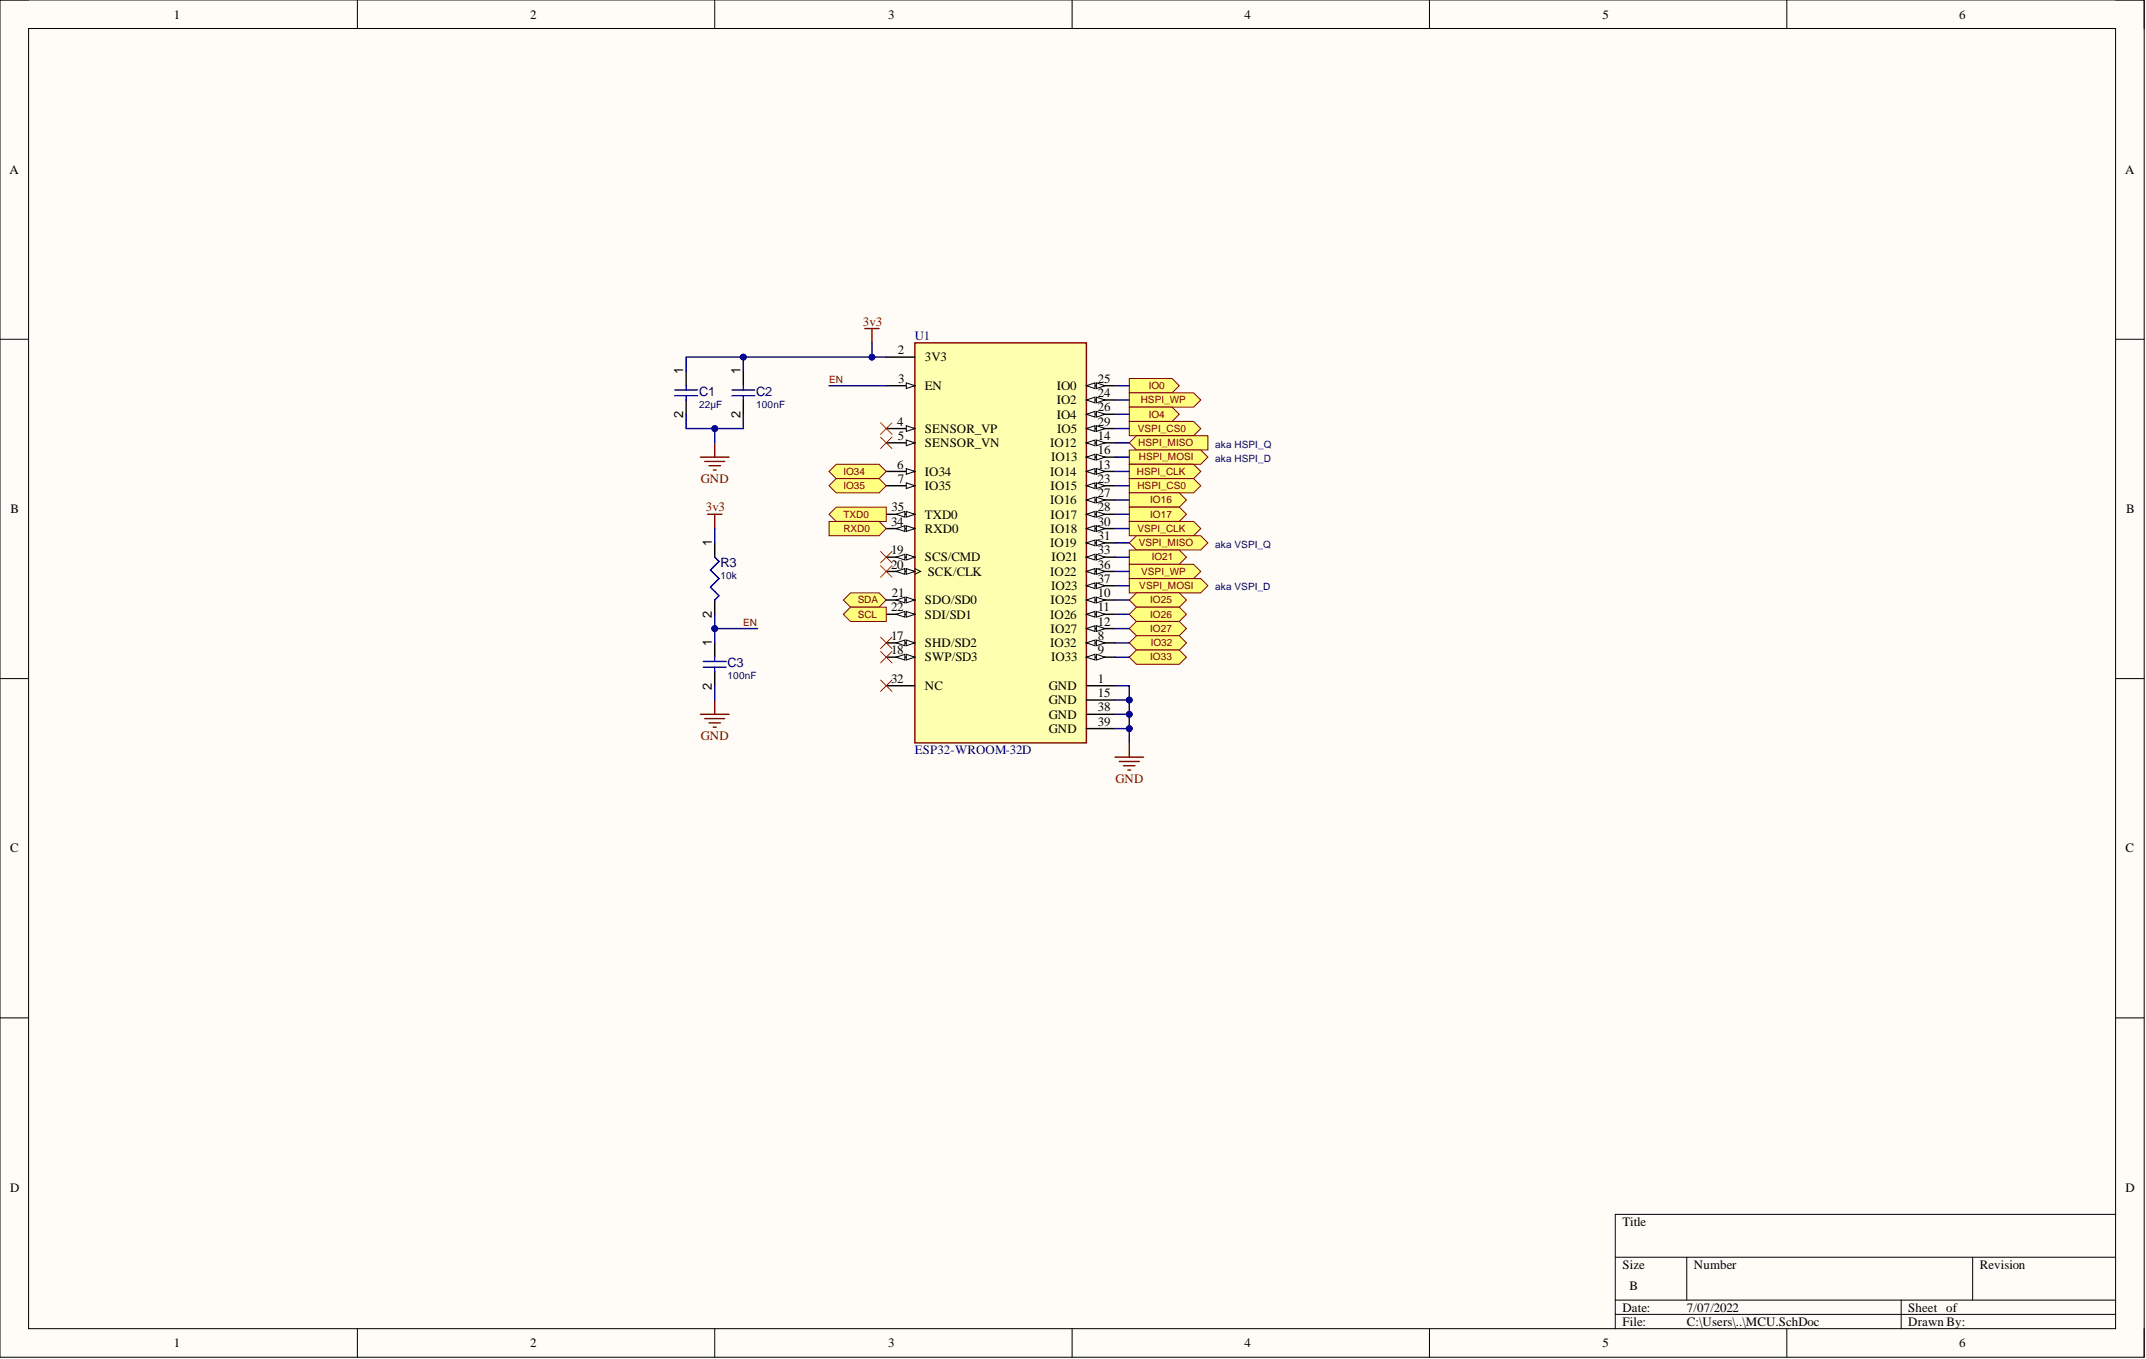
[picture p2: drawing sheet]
<svg xmlns="http://www.w3.org/2000/svg" width="381mm" height="241mm" viewBox="0 0 381 241" stroke-linecap="round" stroke-linejoin="round" font-family="sans-serif">
<defs><g id="words">
<g font-size="2.3">
<text x="30.9" y="3.3">1</text>
<text x="94.2" y="3.3">2</text>
<text x="157.7" y="3.3">3</text>
<text x="221" y="3.3">4</text>
<text x="284.5" y="3.3">5</text>
<text x="347.9" y="3.3">6</text>
<text x="1.7" y="30.9">A</text>
<text x="377.3" y="30.9">A</text>
<text x="159.4" y="62.9">2</text>
<text x="164.2" y="64.2">3V3</text>
<text x="121.3" y="66.5" transform="rotate(-90 121.3 66.5)">1</text>
<text x="131.5" y="66.5" transform="rotate(-90 131.5 66.5)">1</text>
<text x="159.5" y="68">3</text>
<text x="164.2" y="69.2">EN</text>
<text x="187.6" y="69.2">IO0</text>
<text x="187.6" y="71.8">IO2</text>
<text x="194.9" y="68">25</text>
<text x="194.9" y="70.5">24</text>
<text x="121.3" y="74.2" transform="rotate(-90 121.3 74.2)">2</text>
<text x="131.5" y="74.2" transform="rotate(-90 131.5 74.2)">2</text>
<text x="159.3" y="75.6">4</text>
<text x="164.2" y="76.9">SENSOR_VP</text>
<text x="187.6" y="74.3">IO4</text>
<text x="187.7" y="76.9">IO5</text>
<text x="194.9" y="73.1">26</text>
<text x="194.9" y="75.6">29</text>
<text x="159.3" y="83.2">6</text>
<text x="159.4" y="78.1">5</text>
<text x="164.2" y="79.4">SENSOR_VN</text>
<text x="186.4" y="79.4">IO12</text>
<text x="186.6" y="81.9">IO13</text>
<text x="194.9" y="78.1">14</text>
<text x="194.9" y="80.7">16</text>
<text x="194.9" y="83.2">13</text>
<text x="159.4" y="85.7">7</text>
<text x="164.2" y="84.5">IO34</text>
<text x="164.2" y="87">IO35</text>
<text x="186.4" y="84.5">IO14</text>
<text x="186.4" y="89.5">IO16</text>
<text x="186.5" y="87">IO15</text>
<text x="194.9" y="85.7">23</text>
<text x="194.9" y="88.3">27</text>
<text x="1.9" y="91.1">B</text>
<text x="158.2" y="93.3">34</text>
<text x="158.3" y="90.8">35</text>
<text x="164.2" y="92.1">TXD0</text>
<text x="164.2" y="94.6">RXD0</text>
<text x="186.5" y="92.1">IO17</text>
<text x="186.5" y="94.6">IO18</text>
<text x="194.9" y="90.8">28</text>
<text x="194.9" y="93.3">30</text>
<text x="194.9" y="95.9">31</text>
<text x="377.5" y="91.1">B</text>
<text x="126.4" y="96.9" transform="rotate(-90 126.4 96.9)">1</text>
<text x="158.2" y="98.4">19</text>
<text x="158.2" y="101">20</text>
<text x="164.2" y="99.7">SCS/CMD</text>
<text x="186.4" y="97.2">IO19</text>
<text x="186.7" y="99.7">IO21</text>
<text x="194.9" y="98.4">33</text>
<text x="194.9" y="101">36</text>
<text x="158.4" y="106">21</text>
<text x="164.2" y="107.3">SDO/SD0</text>
<text x="164.7" y="102.2">SCK/CLK</text>
<text x="186.4" y="102.2">IO22</text>
<text x="186.5" y="107.3">IO25</text>
<text x="186.6" y="104.8">IO23</text>
<text x="194.9" y="103.5">37</text>
<text x="194.9" y="106">10</text>
<text x="126.4" y="109.8" transform="rotate(-90 126.4 109.8)">2</text>
<text x="158.2" y="108.6">22</text>
<text x="158.2" y="113.6">17</text>
<text x="164.2" y="109.8">SDI/SD1</text>
<text x="186.4" y="109.8">IO26</text>
<text x="186.5" y="112.4">IO27</text>
<text x="194.9" y="108.6">11</text>
<text x="194.9" y="111.1">12</text>
<text x="194.9" y="113.6">8</text>
<text x="126.4" y="114.7" transform="rotate(-90 126.4 114.7)">1</text>
<text x="158.2" y="116.2">18</text>
<text x="164.2" y="114.9">SHD/SD2</text>
<text x="164.2" y="117.4">SWP/SD3</text>
<text x="186.4" y="114.9">IO32</text>
<text x="186.6" y="117.4">IO33</text>
<text x="194.9" y="116.2">9</text>
<text x="126.4" y="122.4" transform="rotate(-90 126.4 122.4)">2</text>
<text x="158.2" y="121.3">32</text>
<text x="164.2" y="122.5">NC</text>
<text x="186.2" y="122.5">GND</text>
<text x="186.2" y="125.1">GND</text>
<text x="194.9" y="121.3">1</text>
<text x="194.9" y="123.8">15</text>
<text x="186.2" y="127.6">GND</text>
<text x="186.2" y="130.1">GND</text>
<text x="194.9" y="126.3">38</text>
<text x="194.9" y="128.9">39</text>
<text x="1.8" y="151.4">C</text>
<text x="377.4" y="151.4">C</text>
<text x="1.8" y="211.6">D</text>
<text x="377.4" y="211.6">D</text>
<text x="288" y="217.6">Title</text>
<text x="288" y="225.3">Size</text>
<text x="300.7" y="225.3">Number</text>
<text x="351.5" y="225.3">Revision</text>
<text x="288" y="232.9">Date:</text>
<text x="289.3" y="229.1">B</text>
<text x="299.5" y="232.9">7/07/2022</text>
<text x="338.8" y="232.9">Sheet of</text>
<text x="30.9" y="239.2">1</text>
<text x="94.2" y="239.2">2</text>
<text x="157.7" y="239.2">3</text>
<text x="221" y="239.2">4</text>
<text x="284.5" y="239.2">5</text>
<text x="288" y="235.4">File:</text>
<text x="299.5" y="235.4">C:\Users\..\MCU.SchDoc</text>
<text x="338.8" y="235.4">Drawn By:</text>
<text x="347.9" y="239.2">6</text>
</g>
<g font-size="2.3" fill="#800000">
<text x="153.2" y="57.8">3v3</text>
<text x="124.4" y="85.7">GND</text>
<text x="125.3" y="90.8">3v3</text>
<text x="124.4" y="131.4">GND</text>
<text x="198" y="139">GND</text>
</g>
<g font-size="2.3" fill="#000080">
<text x="162.4" y="60.4">U1</text>
<text x="124.1" y="70.3">C1</text>
<text x="134.3" y="70.3">C2</text>
<text x="127.9" y="100.7">R3</text>
<text x="129.2" y="118.5">C3</text>
<text x="162.4" y="133.9">ESP32-WROOM-32D</text>
</g>
<g font-size="1.8" fill="#800000">
<text x="147.2" y="68.1">EN</text>
<text x="202.5" y="71.6">HSPI_WP</text>
<text x="204" y="69.1">IO0</text>
<text x="202" y="76.7">VSPI_CS0</text>
<text x="204" y="74.2">IO4</text>
<text x="202.1" y="79.2">HSPI_MISO</text>
<text x="202.2" y="81.8">HSPI_MOSI</text>
<text x="149.7" y="84.3">IO34</text>
<text x="149.7" y="86.8">IO35</text>
<text x="201.8" y="84.3">HSPI_CLK</text>
<text x="201.9" y="86.8">HSPI_CS0</text>
<text x="204.2" y="89.4">IO16</text>
<text x="149.7" y="91.9">TXD0</text>
<text x="149.7" y="94.4">RXD0</text>
<text x="201.9" y="94.4">VSPI_CLK</text>
<text x="204.2" y="91.9">IO17</text>
<text x="202.2" y="97">VSPI_MISO</text>
<text x="204.5" y="99.5">IO21</text>
<text x="152.3" y="107.1">SDA</text>
<text x="202.3" y="104.6">VSPI_MOSI</text>
<text x="202.6" y="102.1">VSPI_WP</text>
<text x="204.2" y="107.1">IO25</text>
<text x="132" y="111.2">EN</text>
<text x="152.3" y="109.7">SCL</text>
<text x="204.2" y="109.7">IO26</text>
<text x="204.2" y="112.2">IO27</text>
<text x="204.2" y="117.3">IO33</text>
<text x="204.3" y="114.7">IO32</text>
</g>
<g font-size="1.8" fill="#000080">
<text x="124.1" y="72.4">22µF</text>
<text x="134.3" y="72.4">100nF</text>
<text x="215.7" y="79.5">aka HSPI_Q</text>
<text x="215.7" y="82">aka HSPI_D</text>
<text x="215.7" y="97.2">aka VSPI_Q</text>
<text x="127.9" y="102.8">10k</text>
<text x="215.7" y="104.8">aka VSPI_D</text>
<text x="129.2" y="120.6">100nF</text>
</g>
</g></defs>
<path d="M0 0h380.7v241h-380.7z" fill-rule="evenodd" fill="#fffcf8"/>
<path d="M0 0h380.7v241h-380.7z" fill="none" stroke="#000" stroke-width=".18"/>
<path d="M5.1 5.1h370.5v230.8h-370.5z" fill-rule="evenodd" fill="#fffcf8"/>
<g fill="none" stroke="#000" stroke-width=".18">
<path d="M0 0h5.1M63.4 0v5.1M126.9 0v5.1M190.3 0v5.1M253.8 0v5.1M317.2 0v5.1M375.6 0h5.1v5.1M5.1 5.1h370.5v230.8h-370.5zM0 60.2h5.1M375.6 60.2h5.1M0 120.5h5.1M375.6 120.5h5.1"/>
<path d="M0 180.7h5.1M375.6 180.7h5.1M375.6 215.6h-88.8v20.3M63.4 235.9v5.1M126.9 235.9v5.1M190.3 235.9v5.1M253.8 235.9v5.1M286.8 223.2h88.8M286.8 230.8h88.8M286.8 233.4h88.8M299.5 223.2v7.6M317.2 235.9v5.1"/>
<path d="M337.5 230.8v5.1M350.2 223.2v7.6M380.7 235.9v5.1"/>
</g>
<path d="M162.4 60.9h30.5v71h-30.5z" fill-rule="evenodd" fill="#ffffb0"/>
<path d="M162.4 60.9h30.5v71h-30.5z" fill="none" stroke="#800000" stroke-width=".25"/>
<path d="M157.3 68.5h5.1" fill="none" stroke="#000" stroke-width=".25"/>
<path d="M160.9 68l1.5 .5-1.5 .5z" fill="#f8fcff"/>
<path d="M160.9 68l1.5 .5-1.5 .5z" fill="none" stroke="#000" stroke-width=".18"/>
<path d="M157.3 76.1h5.1" fill="none" stroke="#000" stroke-width=".25"/>
<path d="M160.9 75.6l1.5 .5-1.5 .5z" fill="#f8fcff"/>
<path d="M160.9 75.6l1.5 .5-1.5 .5z" fill="none" stroke="#000" stroke-width=".18"/>
<path d="M157.3 78.6h5.1" fill="none" stroke="#000" stroke-width=".25"/>
<path d="M160.9 78.1l1.5 .5-1.5 .5z" fill="#f8fcff"/>
<path d="M160.9 78.1l1.5 .5-1.5 .5z" fill="none" stroke="#000" stroke-width=".18"/>
<path d="M157.3 83.7h5.1" fill="none" stroke="#000" stroke-width=".25"/>
<path d="M160.9 83.2l1.5 .5-1.5 .5z" fill="#f8fcff"/>
<path d="M160.9 83.2l1.5 .5-1.5 .5z" fill="none" stroke="#000" stroke-width=".18"/>
<path d="M157.3 86.2h5.1" fill="none" stroke="#000" stroke-width=".25"/>
<path d="M160.9 85.7l1.5 .5-1.5 .6z" fill="#f8fcff"/>
<path d="M160.9 85.7l1.5 .5-1.5 .6z" fill="none" stroke="#000" stroke-width=".18"/>
<path d="M157.3 91.3h5.1" fill="none" stroke="#000" stroke-width=".25"/>
<path d="M160.9 90.8l1.5 .5-1.5 .5z" fill="#f8fcff"/>
<path d="M160.9 90.8l1.5 .5-1.5 .5z" fill="none" stroke="#000" stroke-width=".18"/>
<path d="M159.1 91.3l1.5-.5v1z" fill="#f8fcff"/>
<path d="M159.1 91.3l1.5-.5v1z" fill="none" stroke="#000" stroke-width=".18"/>
<path d="M157.3 93.9h5.1" fill="none" stroke="#000" stroke-width=".25"/>
<path d="M160.9 93.3l1.5 .6-1.5 .5z" fill="#f8fcff"/>
<path d="M160.9 93.3l1.5 .6-1.5 .5z" fill="none" stroke="#000" stroke-width=".18"/>
<path d="M159.1 93.9l1.5-.6v1.1z" fill="#f8fcff"/>
<path d="M159.1 93.9l1.5-.6v1.1z" fill="none" stroke="#000" stroke-width=".18"/>
<path d="M157.3 98.9h5.1" fill="none" stroke="#000" stroke-width=".25"/>
<path d="M160.9 98.4l1.5 .5-1.5 .5z" fill="#f8fcff"/>
<path d="M160.9 98.4l1.5 .5-1.5 .5z" fill="none" stroke="#000" stroke-width=".18"/>
<path d="M159.1 98.9l1.5-.5v1z" fill="#f8fcff"/>
<path d="M159.1 98.9l1.5-.5v1z" fill="none" stroke="#000" stroke-width=".18"/>
<path d="M157.3 101.5h5.1" fill="none" stroke="#000" stroke-width=".25"/>
<path d="M160.9 101l1.5 .5-1.5 .5z" fill="#f8fcff"/>
<path d="M160.9 101l1.5 .5-1.5 .5z" fill="none" stroke="#000" stroke-width=".18"/>
<path d="M159.1 101.5l1.5-.5v1z" fill="#f8fcff"/>
<path d="M159.1 101.5l1.5-.5v1zM162.4 101l1 .5-1 .5" fill="none" stroke="#000" stroke-width=".18"/>
<path d="M157.3 106.5h5.1" fill="none" stroke="#000" stroke-width=".25"/>
<path d="M160.9 106l1.5 .5-1.5 .5z" fill="#f8fcff"/>
<path d="M160.9 106l1.5 .5-1.5 .5z" fill="none" stroke="#000" stroke-width=".18"/>
<path d="M159.1 106.5l1.5-.5v1z" fill="#f8fcff"/>
<path d="M159.1 106.5l1.5-.5v1z" fill="none" stroke="#000" stroke-width=".18"/>
<path d="M157.3 109.1h5.1" fill="none" stroke="#000" stroke-width=".25"/>
<path d="M160.9 108.6l1.5 .5-1.5 .5z" fill="#f8fcff"/>
<path d="M160.9 108.6l1.5 .5-1.5 .5z" fill="none" stroke="#000" stroke-width=".18"/>
<path d="M159.1 109.1l1.5-.5v1z" fill="#f8fcff"/>
<path d="M159.1 109.1l1.5-.5v1z" fill="none" stroke="#000" stroke-width=".18"/>
<path d="M157.3 114.1h5.1" fill="none" stroke="#000" stroke-width=".25"/>
<path d="M160.9 113.6l1.5 .5-1.5 .6z" fill="#f8fcff"/>
<path d="M160.9 113.6l1.5 .5-1.5 .6z" fill="none" stroke="#000" stroke-width=".18"/>
<path d="M159.1 114.1l1.5-.5v1.1z" fill="#f8fcff"/>
<path d="M159.1 114.1l1.5-.5v1.1z" fill="none" stroke="#000" stroke-width=".18"/>
<path d="M157.3 116.7h5.1" fill="none" stroke="#000" stroke-width=".25"/>
<path d="M160.9 116.2l1.5 .5-1.5 .5z" fill="#f8fcff"/>
<path d="M160.9 116.2l1.5 .5-1.5 .5z" fill="none" stroke="#000" stroke-width=".18"/>
<path d="M159.1 116.7l1.5-.5v1z" fill="#f8fcff"/>
<path d="M159.1 116.7l1.5-.5v1z" fill="none" stroke="#000" stroke-width=".18"/>
<path d="M157.3 63.4h5.1M192.9 68.5h5.1" fill="none" stroke="#000" stroke-width=".25"/>
<path d="M192.9 68.5l1.5-.5v1z" fill="#f8fcff"/>
<path d="M192.9 68.5l1.5-.5v1z" fill="none" stroke="#000" stroke-width=".18"/>
<path d="M194.7 68l1.5 .5-1.5 .5z" fill="#f8fcff"/>
<path d="M194.7 68l1.5 .5-1.5 .5z" fill="none" stroke="#000" stroke-width=".18"/>
<path d="M192.9 71h5.1" fill="none" stroke="#000" stroke-width=".25"/>
<path d="M192.9 71l1.5-.5v1z" fill="#f8fcff"/>
<path d="M192.9 71l1.5-.5v1z" fill="none" stroke="#000" stroke-width=".18"/>
<path d="M194.7 70.5l1.5 .5-1.5 .5z" fill="#f8fcff"/>
<path d="M194.7 70.5l1.5 .5-1.5 .5z" fill="none" stroke="#000" stroke-width=".18"/>
<path d="M192.9 73.6h5.1" fill="none" stroke="#000" stroke-width=".25"/>
<path d="M192.9 73.6l1.5-.5v1z" fill="#f8fcff"/>
<path d="M192.9 73.6l1.5-.5v1z" fill="none" stroke="#000" stroke-width=".18"/>
<path d="M194.7 73.1l1.5 .5-1.5 .5z" fill="#f8fcff"/>
<path d="M194.7 73.1l1.5 .5-1.5 .5z" fill="none" stroke="#000" stroke-width=".18"/>
<path d="M192.9 76.1h5.1" fill="none" stroke="#000" stroke-width=".25"/>
<path d="M192.9 76.1l1.5-.5v1z" fill="#f8fcff"/>
<path d="M192.9 76.1l1.5-.5v1z" fill="none" stroke="#000" stroke-width=".18"/>
<path d="M194.7 75.6l1.5 .5-1.5 .5z" fill="#f8fcff"/>
<path d="M194.7 75.6l1.5 .5-1.5 .5z" fill="none" stroke="#000" stroke-width=".18"/>
<path d="M192.9 78.6h5.1" fill="none" stroke="#000" stroke-width=".25"/>
<path d="M192.9 78.6l1.5-.5v1z" fill="#f8fcff"/>
<path d="M192.9 78.6l1.5-.5v1z" fill="none" stroke="#000" stroke-width=".18"/>
<path d="M194.7 78.1l1.5 .5-1.5 .5z" fill="#f8fcff"/>
<path d="M194.7 78.1l1.5 .5-1.5 .5z" fill="none" stroke="#000" stroke-width=".18"/>
<path d="M192.9 81.2h5.1" fill="none" stroke="#000" stroke-width=".25"/>
<path d="M192.9 81.2l1.5-.5v1z" fill="#f8fcff"/>
<path d="M192.9 81.2l1.5-.5v1z" fill="none" stroke="#000" stroke-width=".18"/>
<path d="M194.7 80.7l1.5 .5-1.5 .5z" fill="#f8fcff"/>
<path d="M194.7 80.7l1.5 .5-1.5 .5z" fill="none" stroke="#000" stroke-width=".18"/>
<path d="M192.9 83.7h5.1" fill="none" stroke="#000" stroke-width=".25"/>
<path d="M192.9 83.7l1.5-.5v1z" fill="#f8fcff"/>
<path d="M192.9 83.7l1.5-.5v1z" fill="none" stroke="#000" stroke-width=".18"/>
<path d="M194.7 83.2l1.5 .5-1.5 .5z" fill="#f8fcff"/>
<path d="M194.7 83.2l1.5 .5-1.5 .5z" fill="none" stroke="#000" stroke-width=".18"/>
<path d="M192.9 86.2h5.1" fill="none" stroke="#000" stroke-width=".25"/>
<path d="M192.9 86.2l1.5-.5v1.1z" fill="#f8fcff"/>
<path d="M192.9 86.2l1.5-.5v1.1z" fill="none" stroke="#000" stroke-width=".18"/>
<path d="M194.7 85.7l1.5 .5-1.5 .6z" fill="#f8fcff"/>
<path d="M194.7 85.7l1.5 .5-1.5 .6z" fill="none" stroke="#000" stroke-width=".18"/>
<path d="M192.9 88.8h5.1" fill="none" stroke="#000" stroke-width=".25"/>
<path d="M192.9 88.8l1.5-.5v1z" fill="#f8fcff"/>
<path d="M192.9 88.8l1.5-.5v1z" fill="none" stroke="#000" stroke-width=".18"/>
<path d="M194.7 88.3l1.5 .5-1.5 .5z" fill="#f8fcff"/>
<path d="M194.7 88.3l1.5 .5-1.5 .5z" fill="none" stroke="#000" stroke-width=".18"/>
<path d="M192.9 91.3h5.1" fill="none" stroke="#000" stroke-width=".25"/>
<path d="M192.9 91.3l1.5-.5v1z" fill="#f8fcff"/>
<path d="M192.9 91.3l1.5-.5v1z" fill="none" stroke="#000" stroke-width=".18"/>
<path d="M194.7 90.8l1.5 .5-1.5 .5z" fill="#f8fcff"/>
<path d="M194.7 90.8l1.5 .5-1.5 .5z" fill="none" stroke="#000" stroke-width=".18"/>
<path d="M192.9 93.9h5.1" fill="none" stroke="#000" stroke-width=".25"/>
<path d="M192.9 93.9l1.5-.6v1.1z" fill="#f8fcff"/>
<path d="M192.9 93.9l1.5-.6v1.1z" fill="none" stroke="#000" stroke-width=".18"/>
<path d="M194.7 93.3l1.5 .6-1.5 .5z" fill="#f8fcff"/>
<path d="M194.7 93.3l1.5 .6-1.5 .5z" fill="none" stroke="#000" stroke-width=".18"/>
<path d="M192.9 96.4h5.1" fill="none" stroke="#000" stroke-width=".25"/>
<path d="M192.9 96.4l1.5-.5v1z" fill="#f8fcff"/>
<path d="M192.9 96.4l1.5-.5v1z" fill="none" stroke="#000" stroke-width=".18"/>
<path d="M194.7 95.9l1.5 .5-1.5 .5z" fill="#f8fcff"/>
<path d="M194.7 95.9l1.5 .5-1.5 .5z" fill="none" stroke="#000" stroke-width=".18"/>
<path d="M192.9 98.9h5.1" fill="none" stroke="#000" stroke-width=".25"/>
<path d="M192.9 98.9l1.5-.5v1z" fill="#f8fcff"/>
<path d="M192.9 98.9l1.5-.5v1z" fill="none" stroke="#000" stroke-width=".18"/>
<path d="M194.7 98.4l1.5 .5-1.5 .5z" fill="#f8fcff"/>
<path d="M194.7 98.4l1.5 .5-1.5 .5z" fill="none" stroke="#000" stroke-width=".18"/>
<path d="M192.9 101.5h5.1" fill="none" stroke="#000" stroke-width=".25"/>
<path d="M192.9 101.5l1.5-.5v1z" fill="#f8fcff"/>
<path d="M192.9 101.5l1.5-.5v1z" fill="none" stroke="#000" stroke-width=".18"/>
<path d="M194.7 101l1.5 .5-1.5 .5z" fill="#f8fcff"/>
<path d="M194.7 101l1.5 .5-1.5 .5z" fill="none" stroke="#000" stroke-width=".18"/>
<path d="M192.9 104h5.1" fill="none" stroke="#000" stroke-width=".25"/>
<path d="M192.9 104l1.5-.5v1z" fill="#f8fcff"/>
<path d="M192.9 104l1.5-.5v1z" fill="none" stroke="#000" stroke-width=".18"/>
<path d="M194.7 103.5l1.5 .5-1.5 .5z" fill="#f8fcff"/>
<path d="M194.7 103.5l1.5 .5-1.5 .5z" fill="none" stroke="#000" stroke-width=".18"/>
<path d="M192.9 106.5h5.1" fill="none" stroke="#000" stroke-width=".25"/>
<path d="M192.9 106.5l1.5-.5v1z" fill="#f8fcff"/>
<path d="M192.9 106.5l1.5-.5v1z" fill="none" stroke="#000" stroke-width=".18"/>
<path d="M194.7 106l1.5 .5-1.5 .5z" fill="#f8fcff"/>
<path d="M194.7 106l1.5 .5-1.5 .5z" fill="none" stroke="#000" stroke-width=".18"/>
<path d="M192.9 109.1h5.1" fill="none" stroke="#000" stroke-width=".25"/>
<path d="M192.9 109.1l1.5-.5v1z" fill="#f8fcff"/>
<path d="M192.9 109.1l1.5-.5v1z" fill="none" stroke="#000" stroke-width=".18"/>
<path d="M194.7 108.6l1.5 .5-1.5 .5z" fill="#f8fcff"/>
<path d="M194.7 108.6l1.5 .5-1.5 .5z" fill="none" stroke="#000" stroke-width=".18"/>
<path d="M192.9 111.6h5.1" fill="none" stroke="#000" stroke-width=".25"/>
<path d="M192.9 111.6l1.5-.5v1z" fill="#f8fcff"/>
<path d="M192.9 111.6l1.5-.5v1z" fill="none" stroke="#000" stroke-width=".18"/>
<path d="M194.7 111.1l1.5 .5-1.5 .5z" fill="#f8fcff"/>
<path d="M194.7 111.1l1.5 .5-1.5 .5z" fill="none" stroke="#000" stroke-width=".18"/>
<path d="M192.9 114.1h5.1" fill="none" stroke="#000" stroke-width=".25"/>
<path d="M192.9 114.1l1.5-.5v1.1z" fill="#f8fcff"/>
<path d="M192.9 114.1l1.5-.5v1.1z" fill="none" stroke="#000" stroke-width=".18"/>
<path d="M194.7 113.6l1.5 .5-1.5 .6z" fill="#f8fcff"/>
<path d="M194.7 113.6l1.5 .5-1.5 .6z" fill="none" stroke="#000" stroke-width=".18"/>
<path d="M192.9 116.7h5.1" fill="none" stroke="#000" stroke-width=".25"/>
<path d="M192.9 116.7l1.5-.5v1z" fill="#f8fcff"/>
<path d="M192.9 116.7l1.5-.5v1z" fill="none" stroke="#000" stroke-width=".18"/>
<path d="M194.7 116.2l1.5 .5-1.5 .5z" fill="#f8fcff"/>
<path d="M194.7 116.2l1.5 .5-1.5 .5z" fill="none" stroke="#000" stroke-width=".18"/>
<path d="M157.3 121.8h5.1M192.9 121.8h5.1M192.9 124.3h5.1M192.9 126.8h5.1M192.9 129.4h5.1" fill="none" stroke="#000" stroke-width=".25"/>
<path d="M153.5 58.3h2.6M154.8 58.3v2.6" fill="none" stroke="#800000" stroke-width=".25"/>
<path d="M154.8 60.9v2.5h2.5" fill="none" stroke="#000080" stroke-width=".25"/>
<circle cx="154.8" cy="63.4" r=".51" fill="#000080"/>
<circle cx="154.8" cy="63.4" r=".51" fill="none" stroke="#000080" stroke-width=".18"/>
<path d="M198 129.4h2.5" fill="none" stroke="#000080" stroke-width=".25"/>
<circle cx="200.5" cy="129.4" r=".51" fill="#000080"/>
<circle cx="200.5" cy="129.4" r=".51" fill="none" stroke="#000080" stroke-width=".18"/>
<path d="M198 121.8h2.5v10.1" fill="none" stroke="#000080" stroke-width=".25"/>
<circle cx="200.5" cy="124.3" r=".51" fill="#000080"/>
<circle cx="200.5" cy="124.3" r=".51" fill="none" stroke="#000080" stroke-width=".18"/>
<circle cx="200.5" cy="126.8" r=".51" fill="#000080"/>
<circle cx="200.5" cy="126.8" r=".51" fill="none" stroke="#000080" stroke-width=".18"/>
<circle cx="200.5" cy="129.4" r=".51" fill="#000080"/>
<circle cx="200.5" cy="129.4" r=".51" fill="none" stroke="#000080" stroke-width=".18"/>
<path d="M198 126.8h2.5" fill="none" stroke="#000080" stroke-width=".25"/>
<circle cx="200.5" cy="126.8" r=".51" fill="#000080"/>
<circle cx="200.5" cy="126.8" r=".51" fill="none" stroke="#000080" stroke-width=".18"/>
<path d="M198 124.3h2.5" fill="none" stroke="#000080" stroke-width=".25"/>
<circle cx="200.5" cy="124.3" r=".51" fill="#000080"/>
<circle cx="200.5" cy="124.3" r=".51" fill="none" stroke="#000080" stroke-width=".18"/>
<path d="M198 134.4h5M198.7 135.2h3.6M199.5 136h2M200.2 136.7h.5M200.5 131.9v2.5" fill="none" stroke="#800000" stroke-width=".25"/>
<path d="M156.3 120.7l2.1 2.1M158.4 120.7l-2.1 2.1" fill="none" stroke="#f00" stroke-width=".18"/>
<path d="M121.8 65.9v2.6M121.8 71v2.6M132 65.9v2.6M132 71v2.6" fill="none" stroke="#000" stroke-width=".25"/>
<path d="M119.8 70.3h4M119.8 69.2h4M121.8 68.5v.7M121.8 70.3v.7M129.9 70.3h4.1M129.9 69.2h4.1M132 68.5v.7M132 70.3v.7" fill="none" stroke="#00f" stroke-width=".25"/>
<path d="M132 63.4v2.5" fill="none" stroke="#000080" stroke-width=".25"/>
<circle cx="132" cy="63.4" r=".51" fill="#000080"/>
<circle cx="132" cy="63.4" r=".51" fill="none" stroke="#000080" stroke-width=".18"/>
<path d="M154.8 63.4h-33v2.5" fill="none" stroke="#000080" stroke-width=".25"/>
<circle cx="154.8" cy="63.4" r=".51" fill="#000080"/>
<circle cx="154.8" cy="63.4" r=".51" fill="none" stroke="#000080" stroke-width=".18"/>
<circle cx="132" cy="63.4" r=".51" fill="#000080"/>
<circle cx="132" cy="63.4" r=".51" fill="none" stroke="#000080" stroke-width=".18"/>
<path d="M121.8 73.6v2.5h10.2v-2.5" fill="none" stroke="#000080" stroke-width=".25"/>
<circle cx="126.9" cy="76.1" r=".51" fill="#000080"/>
<circle cx="126.9" cy="76.1" r=".51" fill="none" stroke="#000080" stroke-width=".18"/>
<path d="M126.9 78.6v2.6M124.4 81.2h5M125.1 81.9h3.6M125.9 82.7h2M126.6 83.5h.5" fill="none" stroke="#800000" stroke-width=".25"/>
<path d="M126.9 76.1v2.5" fill="none" stroke="#000080" stroke-width=".25"/>
<circle cx="126.9" cy="76.1" r=".51" fill="#000080"/>
<circle cx="126.9" cy="76.1" r=".51" fill="none" stroke="#000080" stroke-width=".18"/>
<path d="M147.2 83.7l1.3-1.3h7.6l1.2 1.3-1.2 1.3h-7.6z" fill-rule="evenodd" fill="#ffff80"/>
<path d="M147.2 83.7l1.3-1.3h7.6l1.2 1.3-1.2 1.3h-7.6z" fill="none" stroke="#800000" stroke-width=".18"/>
<path d="M147.2 86.2l1.3-1.2h7.6l1.2 1.2-1.2 1.3h-7.6z" fill-rule="evenodd" fill="#ffff80"/>
<path d="M147.2 86.2l1.3-1.2h7.6l1.2 1.2-1.2 1.3h-7.6z" fill="none" stroke="#800000" stroke-width=".18"/>
<path d="M147.2 91.3l1.3-1.3h8.8v2.6h-8.8z" fill-rule="evenodd" fill="#ffff80"/>
<path d="M147.2 91.3l1.3-1.3h8.8v2.6h-8.8z" fill="none" stroke="#800000" stroke-width=".18"/>
<path d="M147.2 92.6h8.9l1.2 1.3-1.2 1.2h-8.9z" fill-rule="evenodd" fill="#ffff80"/>
<path d="M147.2 92.6h8.9l1.2 1.3-1.2 1.2h-8.9z" fill="none" stroke="#800000" stroke-width=".18"/>
<path d="M149.7 106.5l1.3-1.2h5.1l1.2 1.2-1.2 1.3h-5.1z" fill-rule="evenodd" fill="#ffff80"/>
<path d="M149.7 106.5l1.3-1.2h5.1l1.2 1.2-1.2 1.3h-5.1z" fill="none" stroke="#800000" stroke-width=".18"/>
<path d="M149.7 109.1l1.3-1.3h6.3v2.5h-6.3z" fill-rule="evenodd" fill="#ffff80"/>
<path d="M149.7 109.1l1.3-1.3h6.3v2.5h-6.3z" fill="none" stroke="#800000" stroke-width=".18"/>
<path d="M200.5 67.2h7.6l1.3 1.3-1.3 1.3h-7.6z" fill-rule="evenodd" fill="#ffff80"/>
<path d="M200.5 67.2h7.6l1.3 1.3-1.3 1.3h-7.6z" fill="none" stroke="#800000" stroke-width=".18"/>
<path d="M200.5 69.8h11.4l1.3 1.2-1.3 1.3h-11.4z" fill-rule="evenodd" fill="#ffff80"/>
<path d="M200.5 69.8h11.4l1.3 1.2-1.3 1.3h-11.4z" fill="none" stroke="#800000" stroke-width=".18"/>
<path d="M200.5 72.3h7.6l1.3 1.3-1.3 1.2h-7.6z" fill-rule="evenodd" fill="#ffff80"/>
<path d="M200.5 72.3h7.6l1.3 1.3-1.3 1.2h-7.6z" fill="none" stroke="#800000" stroke-width=".18"/>
<path d="M200.5 74.8h11.4l1.3 1.3-1.3 1.3h-11.4z" fill-rule="evenodd" fill="#ffff80"/>
<path d="M200.5 74.8h11.4l1.3 1.3-1.3 1.3h-11.4z" fill="none" stroke="#800000" stroke-width=".18"/>
<path d="M200.5 78.6l1.3-1.2h12.6v2.5h-12.6z" fill-rule="evenodd" fill="#ffff80"/>
<path d="M200.5 78.6l1.3-1.2h12.6v2.5h-12.6z" fill="none" stroke="#800000" stroke-width=".18"/>
<path d="M200.5 79.9h12.7l1.2 1.3-1.2 1.2h-12.7z" fill-rule="evenodd" fill="#ffff80"/>
<path d="M200.5 79.9h12.7l1.2 1.3-1.2 1.2h-12.7z" fill="none" stroke="#800000" stroke-width=".18"/>
<path d="M200.5 82.4h11.4l1.3 1.3-1.3 1.3h-11.4z" fill-rule="evenodd" fill="#ffff80"/>
<path d="M200.5 82.4h11.4l1.3 1.3-1.3 1.3h-11.4z" fill="none" stroke="#800000" stroke-width=".18"/>
<path d="M200.5 85h11.4l1.3 1.2-1.3 1.3h-11.4z" fill-rule="evenodd" fill="#ffff80"/>
<path d="M200.5 85h11.4l1.3 1.2-1.3 1.3h-11.4z" fill="none" stroke="#800000" stroke-width=".18"/>
<path d="M200.5 87.5h8.9l1.2 1.3-1.2 1.2h-8.9z" fill-rule="evenodd" fill="#ffff80"/>
<path d="M200.5 87.5h8.9l1.2 1.3-1.2 1.2h-8.9z" fill="none" stroke="#800000" stroke-width=".18"/>
<path d="M200.5 90h8.9l1.2 1.3-1.2 1.3h-8.9z" fill-rule="evenodd" fill="#ffff80"/>
<path d="M200.5 90h8.9l1.2 1.3-1.2 1.3h-8.9z" fill="none" stroke="#800000" stroke-width=".18"/>
<path d="M200.5 92.6h11.4l1.3 1.3-1.3 1.2h-11.4z" fill-rule="evenodd" fill="#ffff80"/>
<path d="M200.5 92.6h11.4l1.3 1.3-1.3 1.2h-11.4z" fill="none" stroke="#800000" stroke-width=".18"/>
<path d="M200.5 96.4l1.3-1.3h11.4l1.2 1.3-1.2 1.3h-11.4z" fill-rule="evenodd" fill="#ffff80"/>
<path d="M200.5 96.4l1.3-1.3h11.4l1.2 1.3-1.2 1.3h-11.4z" fill="none" stroke="#800000" stroke-width=".18"/>
<path d="M200.5 97.7h8.9l1.2 1.2-1.2 1.3h-8.9z" fill-rule="evenodd" fill="#ffff80"/>
<path d="M200.5 97.7h8.9l1.2 1.2-1.2 1.3h-8.9z" fill="none" stroke="#800000" stroke-width=".18"/>
<path d="M200.5 100.2h11.4l1.3 1.3-1.3 1.2h-11.4z" fill-rule="evenodd" fill="#ffff80"/>
<path d="M200.5 100.2h11.4l1.3 1.3-1.3 1.2h-11.4z" fill="none" stroke="#800000" stroke-width=".18"/>
<path d="M200.5 102.7h12.7l1.2 1.3-1.2 1.3h-12.7z" fill-rule="evenodd" fill="#ffff80"/>
<path d="M200.5 102.7h12.7l1.2 1.3-1.2 1.3h-12.7z" fill="none" stroke="#800000" stroke-width=".18"/>
<path d="M200.5 106.5l1.3-1.2h7.6l1.2 1.2-1.2 1.3h-7.6z" fill-rule="evenodd" fill="#ffff80"/>
<path d="M200.5 106.5l1.3-1.2h7.6l1.2 1.2-1.2 1.3h-7.6z" fill="none" stroke="#800000" stroke-width=".18"/>
<path d="M200.5 109.1l1.3-1.3h7.6l1.2 1.3-1.2 1.2h-7.6z" fill-rule="evenodd" fill="#ffff80"/>
<path d="M200.5 109.1l1.3-1.3h7.6l1.2 1.3-1.2 1.2h-7.6z" fill="none" stroke="#800000" stroke-width=".18"/>
<path d="M200.5 111.6l1.3-1.3h7.6l1.2 1.3-1.2 1.3h-7.6z" fill-rule="evenodd" fill="#ffff80"/>
<path d="M200.5 111.6l1.3-1.3h7.6l1.2 1.3-1.2 1.3h-7.6z" fill="none" stroke="#800000" stroke-width=".18"/>
<path d="M200.5 114.1l1.3-1.2h7.6l1.2 1.2-1.2 1.3h-7.6z" fill-rule="evenodd" fill="#ffff80"/>
<path d="M200.5 114.1l1.3-1.2h7.6l1.2 1.2-1.2 1.3h-7.6z" fill="none" stroke="#800000" stroke-width=".18"/>
<path d="M200.5 116.7l1.3-1.3h7.6l1.2 1.3-1.2 1.3h-7.6z" fill-rule="evenodd" fill="#ffff80"/>
<path d="M200.5 116.7l1.3-1.3h7.6l1.2 1.3-1.2 1.3h-7.6z" fill="none" stroke="#800000" stroke-width=".18"/>
<path d="M125.6 91.3h2.6M126.9 91.3v2.6M124.4 126.8h5M125.1 127.6h3.6M125.9 128.4h2M126.6 129.1h.5M126.9 124.3v2.5" fill="none" stroke="#800000" stroke-width=".25"/>
<path d="M126.9 96.4v2.5M126.9 106.5v2.6M126.9 114.1v2.6M126.9 119.2v2.6" fill="none" stroke="#000" stroke-width=".25"/>
<path d="M126.9 98.9l.8 .8-1.6 1.5 1.6 1.5-1.6 1.6 1.6 1.5-.8 .7M124.9 118.5h4M124.9 117.4h4M126.9 116.7v.7M126.9 118.5v.7" fill="none" stroke="#00f" stroke-width=".25"/>
<path d="M126.9 93.9v2.5M126.9 109.1v5M126.9 121.8v2.5" fill="none" stroke="#000080" stroke-width=".25"/>
<circle cx="126.9" cy="111.6" r=".51" fill="#000080"/>
<circle cx="126.9" cy="111.6" r=".51" fill="none" stroke="#000080" stroke-width=".18"/>
<path d="M126.9 111.6h7.6" fill="none" stroke="#000080" stroke-width=".25"/>
<circle cx="126.9" cy="111.6" r=".51" fill="#000080"/>
<circle cx="126.9" cy="111.6" r=".51" fill="none" stroke="#000080" stroke-width=".18"/>
<g fill="none" stroke="#000080" stroke-width=".25">
<path d="M147.2 68.5h10.1M198 68.5h2.5M198 78.6h2.5M198 76.1h2.5M198 73.6h2.5M198 71h2.5M198 98.9h2.5M198 96.4h2.5M198 93.9h2.5M198 91.3h2.5M198 88.8h2.5M198 86.2h2.5"/>
<path d="M198 83.7h2.5M198 81.2h2.5M198 116.7h2.5M198 114.1h2.5M198 111.6h2.5M198 109.1h2.5M198 106.5h2.5M198 104h2.5M198 101.5h2.5"/>
</g>
<path d="M156.3 75.1l2.1 2M156.3 77.6l2.1 2M158.4 75.1l-2.1 2M158.4 77.6l-2.1 2M156.3 97.9l2.1 2M158.4 97.9l-2.1 2M156.3 113.1l2.1 2.1M156.3 115.7l2.1 2M156.3 100.4l2.1 2.1M158.4 113.1l-2.1 2.1M158.4 115.7l-2.1 2M158.4 100.4l-2.1 2.1" fill="none" stroke="#f00" stroke-width=".18"/>
<use href="#words"/>
</svg>
